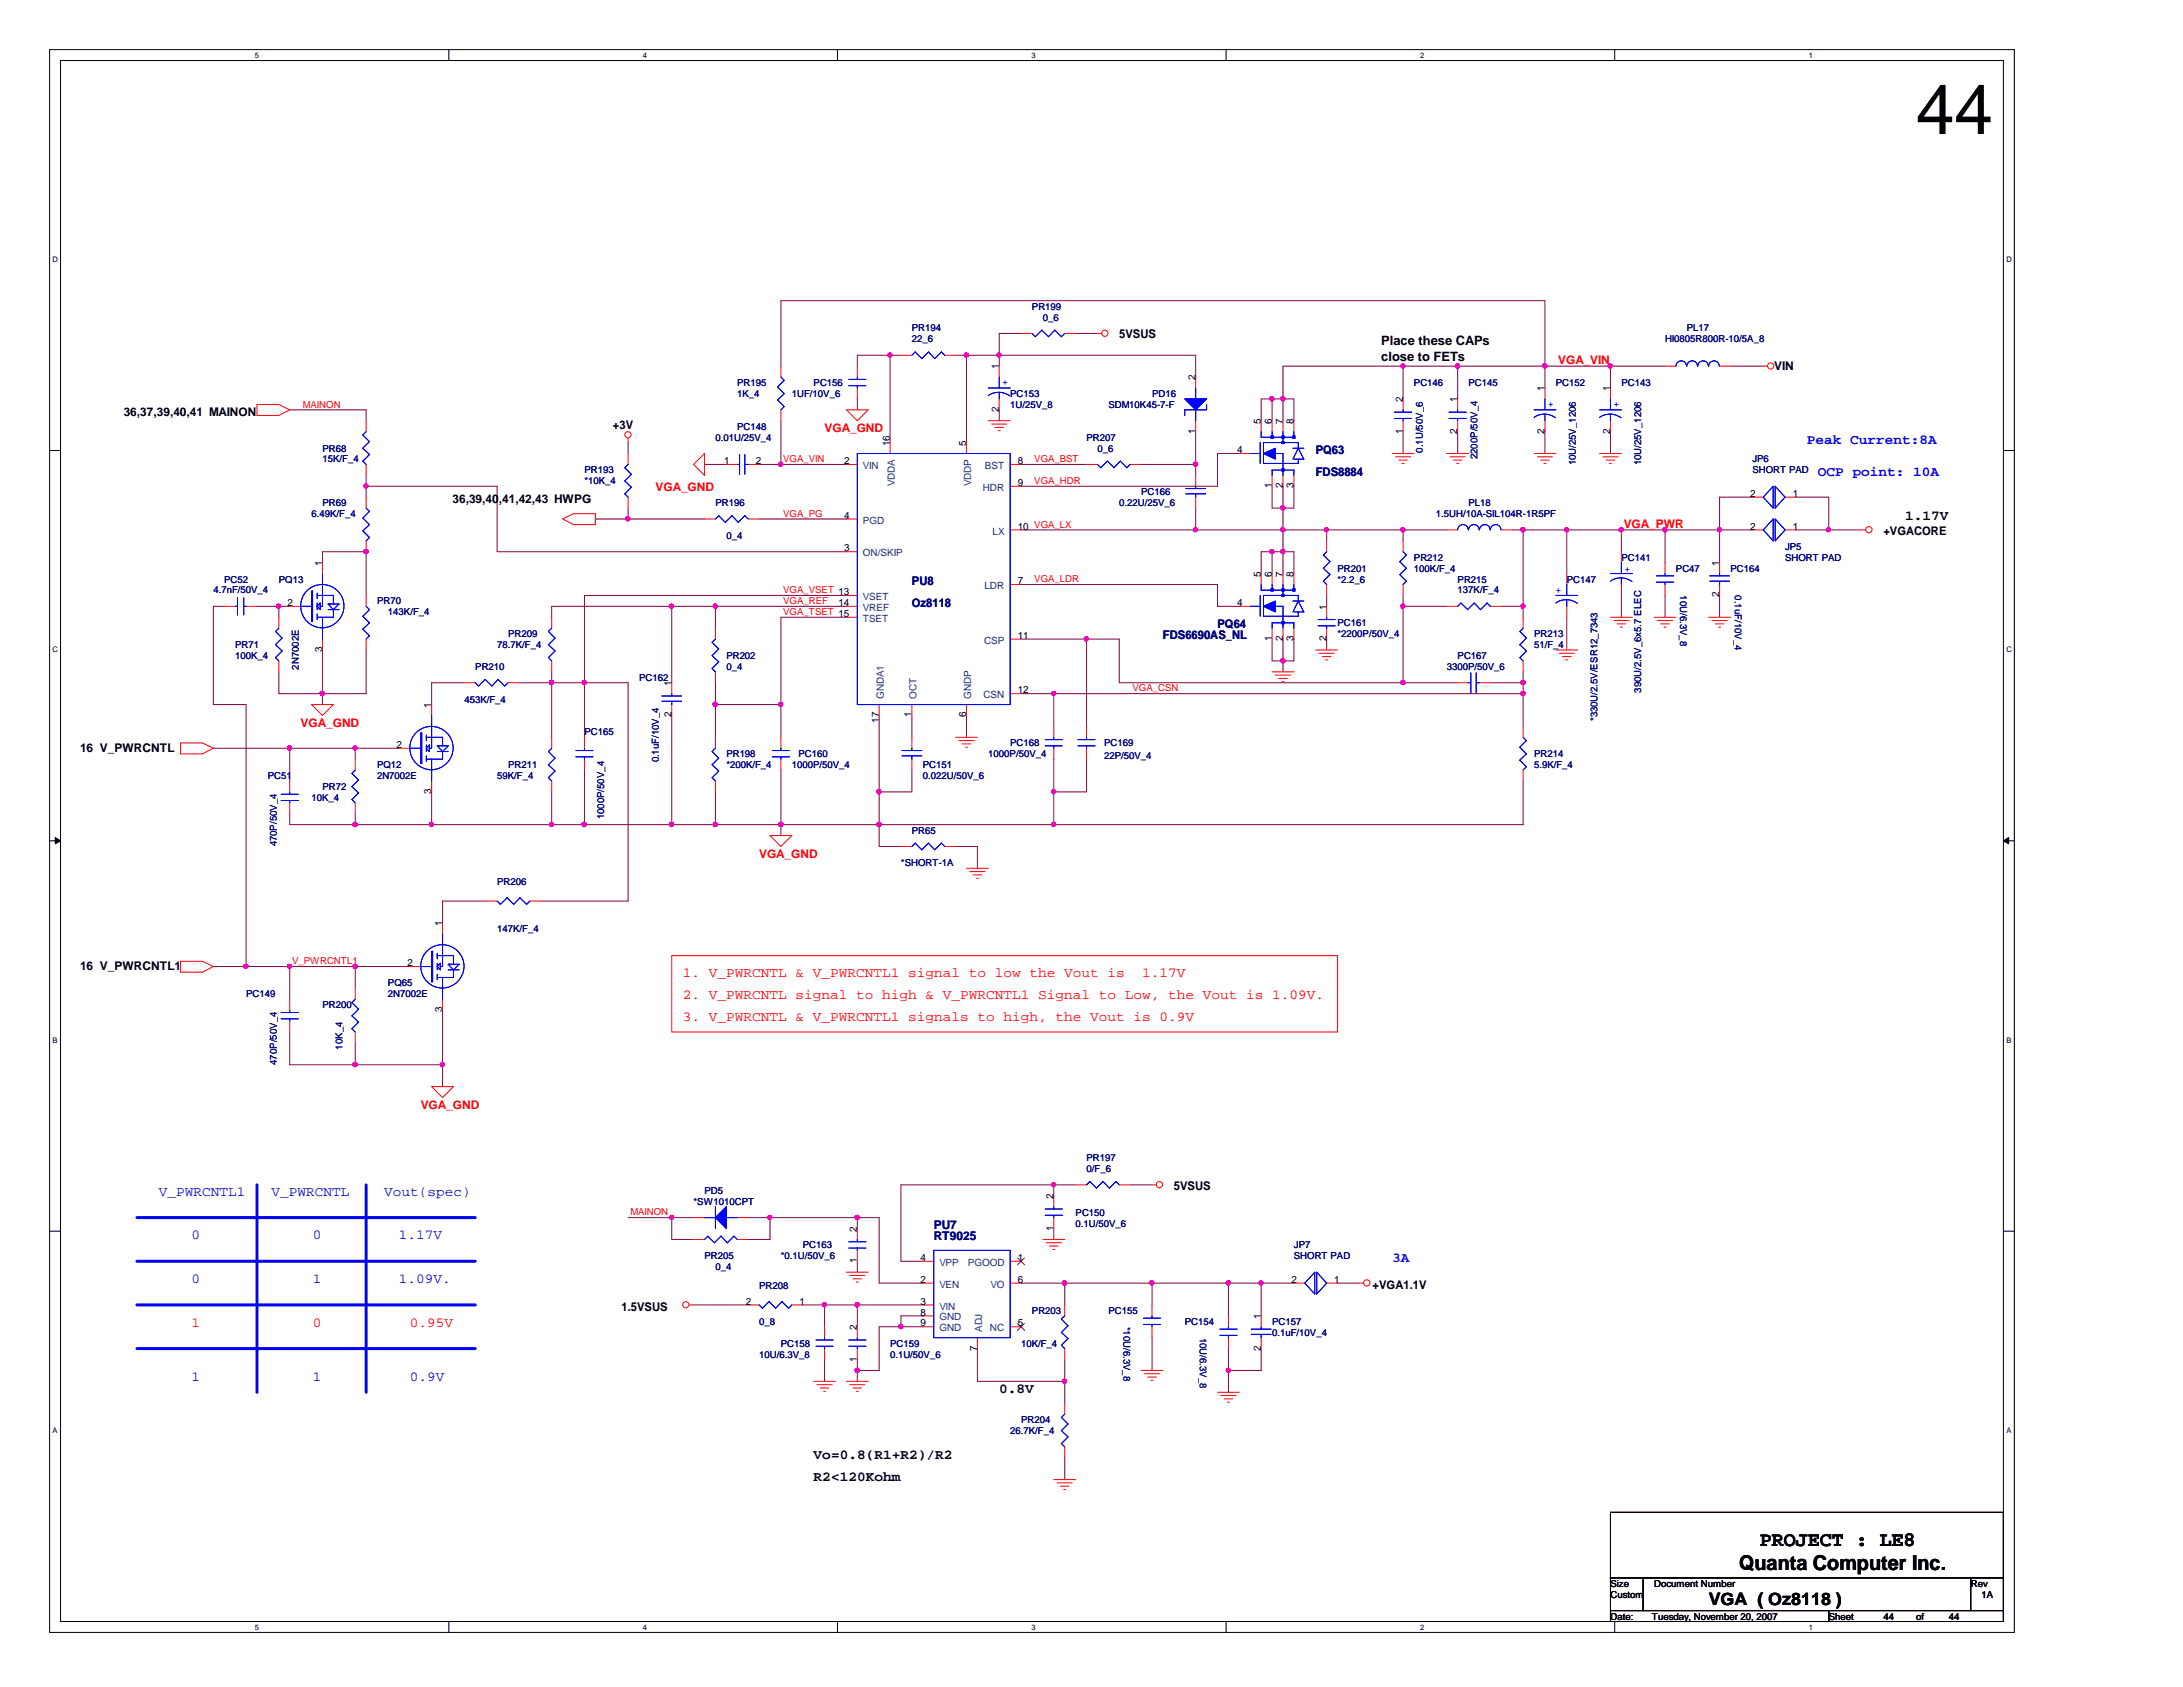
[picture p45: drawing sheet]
<svg xmlns="http://www.w3.org/2000/svg" width="279mm" height="216mm" viewBox="0 0 279 216" stroke-linecap="round" stroke-linejoin="round" font-family="sans-serif">
<defs><g id="words">
<text font-size="8.9" x="245.2" y="17.1">44</text>
<g font-size="2.6">
<text x="225.3" y="197.8">PROJECT : LE8</text>
<text x="222.6" y="200.9">Quanta Computer Inc.</text>
</g>
<text font-size="2.2" x="218.7" y="205.4">VGA ( Oz8118 )</text>
<g font-size="1.8" fill="#00f">
<text x="231.3" y="56.8">Peak Current:8A</text>
<text x="232.7" y="61">OCP point: 10A</text>
<text x="20.3" y="153">V_PWRCNTL1</text>
<text x="34.7" y="153">V_PWRCNTL</text>
<text x="49.2" y="153">Vout(spec)</text>
<text x="24.5" y="158.6">0</text>
<text x="40" y="158.6">0</text>
<text x="51.1" y="158.6">1.17V</text>
<text x="178.2" y="161.5">3A</text>
<text x="24.5" y="164.2">0</text>
<text x="40" y="164.2">1</text>
<text x="51.1" y="164.2">1.09V.</text>
<text x="24.5" y="176.8">1</text>
<text x="40" y="176.8">1</text>
<text x="52.5" y="176.8">0.9V</text>
</g>
<g font-size="1.8">
<text x="243.8" y="66.5">1.17V</text>
<text x="127.9" y="178.3">0.8V</text>
<text x="104.1" y="189.5">R2&lt;120Kohm</text>
<text x="104.1" y="186.7">Vo=0.8(R1+R2)/R2</text>
</g>
<g font-size="1.8" fill="#f00">
<text x="87.4" y="125.1">1. V_PWRCNTL &amp; V_PWRCNTL1 signal to low the Vout is</text>
<text x="146.2" y="125.1">1.17V</text>
<text x="87.4" y="127.9">2. V_PWRCNTL signal to high &amp; V_PWRCNTL1 Signal to Low, the Vout is 1.09V.</text>
<text x="87.4" y="130.7">3. V_PWRCNTL &amp; V_PWRCNTL1 signals to high, the Vout is 0.9V</text>
<text x="24.5" y="169.8">1</text>
<text x="40" y="169.8">0</text>
<text x="52.5" y="169.8">0.95V</text>
</g>
<g font-size="1.7">
<text x="176.8" y="44.2">Place these CAPs</text>
<text x="176.8" y="46.1">close to FETs</text>
</g>
<g font-size="1.5">
<text x="143.3" y="43.3">5VSUS</text>
<text x="227.1" y="47.3">VIN</text>
<text x="15.8" y="53.2">36,37,39,40,41 MAINON</text>
<text x="78.4" y="54.9">+3V</text>
<text x="57.9" y="64.4">36,39,40,41,42,43 HWPG</text>
<text x="241" y="68.4">+VGACORE</text>
<text x="10.2" y="96.2">16 V_PWRCNTL</text>
<text x="10.2" y="124.2">16 V_PWRCNTL1</text>
<text x="150.2" y="152.2">5VSUS</text>
<text x="79.5" y="167.8">1.5VSUS</text>
<text x="175.7" y="165">+VGA1.1V</text>
</g>
<g font-size="1.5" fill="#f00">
<text x="199.4" y="46.6">VGA_VIN</text>
<text x="105.5" y="55.3">VGA_GND</text>
<text x="83.9" y="62.8">VGA_GND</text>
<text x="207.8" y="67.5">VGA_PWR</text>
<text x="38.5" y="93">VGA_GND</text>
<text x="97.2" y="109.8">VGA_GND</text>
<text x="53.8" y="141.9">VGA_GND</text>
</g>
<g font-size="1.5" fill="#000080">
<text x="168.4" y="58.1">PQ63</text>
<text x="168.4" y="60.9">FDS8884</text>
<text x="116.7" y="74.8">PU8</text>
<text x="116.7" y="77.6">Oz8118</text>
<text x="148.8" y="81.8">FDS6690AS_NL</text>
<text x="155.8" y="80.4">PQ64</text>
<text x="119.5" y="157.3">PU7</text>
<text x="119.5" y="158.7">RT9025</text>
</g>
<g font-size="1.3">
<text x="127.8" y="47.3" transform="rotate(-90 127.8 47.3)">1</text>
<text x="127.8" y="52.7" transform="rotate(-90 127.8 52.7)">2</text>
<text x="153" y="48.7" transform="rotate(-90 153 48.7)">2</text>
<text x="179.5" y="51.5" transform="rotate(-90 179.5 51.5)">2</text>
<text x="186.5" y="51.5" transform="rotate(-90 186.5 51.5)">1</text>
<text x="197.7" y="50.1" transform="rotate(-90 197.7 50.1)">1</text>
<text x="206.1" y="50.1" transform="rotate(-90 206.1 50.1)">1</text>
<text x="92.7" y="59.4">1</text>
<text x="96.7" y="59.4">2</text>
<text x="108" y="59.4">2</text>
<text x="113.9" y="57.1" transform="rotate(-90 113.9 57.1)">16</text>
<text x="123.7" y="57.1" transform="rotate(-90 123.7 57.1)">5</text>
<text x="130.3" y="59.4">8</text>
<text x="153" y="55.5" transform="rotate(-90 153 55.5)">1</text>
<text x="158.3" y="58">4</text>
<text x="161.4" y="54.3" transform="rotate(-90 161.4 54.3)">5</text>
<text x="162.8" y="54.3" transform="rotate(-90 162.8 54.3)">6</text>
<text x="164.2" y="54.3" transform="rotate(-90 164.2 54.3)">7</text>
<text x="165.6" y="54.3" transform="rotate(-90 165.6 54.3)">8</text>
<text x="179.5" y="55.5" transform="rotate(-90 179.5 55.5)">1</text>
<text x="186.5" y="55.5" transform="rotate(-90 186.5 55.5)">2</text>
<text x="197.7" y="55.5" transform="rotate(-90 197.7 55.5)">2</text>
<text x="206.1" y="55.5" transform="rotate(-90 206.1 55.5)">2</text>
<text x="130.3" y="62.2">9</text>
<text x="162.8" y="62.5" transform="rotate(-90 162.8 62.5)">1</text>
<text x="164.2" y="62.5" transform="rotate(-90 164.2 62.5)">2</text>
<text x="165.6" y="62.5" transform="rotate(-90 165.6 62.5)">3</text>
<text x="224" y="63.6">2</text>
<text x="229.4" y="63.6">1</text>
<text x="108" y="70.6">3</text>
<text x="108" y="66.4">4</text>
<text x="130.3" y="67.8">10 VGA_LX</text>
<text x="224" y="67.8">2</text>
<text x="229.4" y="67.8">1</text>
<text x="36.8" y="77.6">2</text>
<text x="41.2" y="72.4" transform="rotate(-90 41.2 72.4)">1</text>
<text x="107.3" y="77.6">14</text>
<text x="130.3" y="74.8">7</text>
<text x="158.3" y="77.6">4</text>
<text x="161.4" y="73.8" transform="rotate(-90 161.4 73.8)">5</text>
<text x="162.8" y="73.8" transform="rotate(-90 162.8 73.8)">6</text>
<text x="164.2" y="73.8" transform="rotate(-90 164.2 73.8)">7</text>
<text x="165.6" y="73.8" transform="rotate(-90 165.6 73.8)">8</text>
<text x="220" y="76.5" transform="rotate(-90 220 76.5)">2</text>
<text x="220" y="72.4" transform="rotate(-90 220 72.4)">1</text>
<text x="41.2" y="83.4" transform="rotate(-90 41.2 83.4)">3</text>
<text x="130.3" y="81.7">11</text>
<text x="162.8" y="82" transform="rotate(-90 162.8 82)">1</text>
<text x="164.2" y="82" transform="rotate(-90 164.2 82)">2</text>
<text x="165.6" y="82" transform="rotate(-90 165.6 82)">3</text>
<text x="169.8" y="82" transform="rotate(-90 169.8 82)">2</text>
<text x="169.8" y="78" transform="rotate(-90 169.8 78)">1</text>
<text x="85.9" y="87.8" transform="rotate(-90 85.9 87.8)">1</text>
<text x="130.3" y="88.7">12</text>
<text x="50.8" y="95.7">2</text>
<text x="55.2" y="90.6" transform="rotate(-90 55.2 90.6)">1</text>
<text x="85.9" y="91.8" transform="rotate(-90 85.9 91.8)">2</text>
<text x="112.5" y="92.5" transform="rotate(-90 112.5 92.5)">17</text>
<text x="116.7" y="91.8" transform="rotate(-90 116.7 91.8)">1</text>
<text x="123.7" y="91.8" transform="rotate(-90 123.7 91.8)">6</text>
<text x="55.2" y="101.6" transform="rotate(-90 55.2 101.6)">3</text>
<text x="56.6" y="118.5" transform="rotate(-90 56.6 118.5)">1</text>
<text x="52.2" y="123.7">2</text>
<text x="56.6" y="129.5" transform="rotate(-90 56.6 129.5)">3</text>
<text x="134.8" y="153.5" transform="rotate(-90 134.8 153.5)">2</text>
<text x="109.7" y="161.7" transform="rotate(-90 109.7 161.7)">1</text>
<text x="109.7" y="157.6" transform="rotate(-90 109.7 157.6)">2</text>
<text x="117.8" y="161.4">4</text>
<text x="130.3" y="161.4">1</text>
<text x="134.8" y="157.5" transform="rotate(-90 134.8 157.5)">1</text>
<text x="95.5" y="167">2</text>
<text x="102.3" y="167">1</text>
<text x="117.8" y="164.2">2</text>
<text x="117.8" y="167">3</text>
<text x="130.3" y="164.2">6</text>
<text x="165.3" y="164.2">2</text>
<text x="170.8" y="164.2">1</text>
<text x="109.7" y="170.2" transform="rotate(-90 109.7 170.2)">2</text>
<text x="117.8" y="168.4">8</text>
<text x="117.8" y="169.8">9</text>
<text x="125.1" y="172.8" transform="rotate(-90 125.1 172.8)">7</text>
<text x="130.3" y="169.8">5</text>
<text x="161.4" y="172.8" transform="rotate(-90 161.4 172.8)">2</text>
<text x="161.4" y="168.8" transform="rotate(-90 161.4 168.8)">1</text>
<text x="109.7" y="174.2" transform="rotate(-90 109.7 174.2)">1</text>
</g>
<g font-size="1.3" fill="#004080">
<text x="110.4" y="60">VIN</text>
<text x="114.5" y="62.2" transform="rotate(-90 114.5 62.2)">VDDA</text>
<text x="124.3" y="62.2" transform="rotate(-90 124.3 62.2)">VDDP</text>
<text x="125.8" y="62.8">HDR</text>
<text x="126.1" y="60">BST</text>
<text x="110.4" y="71.2">ON/SKIP</text>
<text x="110.4" y="67">PGD</text>
<text x="127" y="68.4">LX</text>
<text x="110.4" y="76.8">VSET</text>
<text x="126" y="75.4">LDR</text>
<text x="110.4" y="78.2">VREF</text>
<text x="110.4" y="79.6">TSET</text>
<text x="125.9" y="82.4">CSP</text>
<text x="113.1" y="89.5" transform="rotate(-90 113.1 89.5)">GNDA1</text>
<text x="117.3" y="89.5" transform="rotate(-90 117.3 89.5)">OCT</text>
<text x="124.3" y="89.5" transform="rotate(-90 124.3 89.5)">GNDP</text>
<text x="125.9" y="89.4">CSN</text>
<text x="120.2" y="162">VPP</text>
<text x="120.2" y="164.8">VEN</text>
<text x="120.2" y="167.6">VIN</text>
<text x="123.9" y="162">PGOOD</text>
<text x="126.8" y="164.8">VO</text>
<text x="120.2" y="169">GND</text>
<text x="120.2" y="170.4">GND</text>
<text x="125.7" y="170.5" transform="rotate(-90 125.7 170.5)">ADJ</text>
<text x="126.7" y="170.4">NC</text>
</g>
<g font-size="1.2" fill="#000080">
<text x="132.1" y="39.6">PR199</text>
<text x="133.5" y="41">0_6</text>
<text x="116.7" y="42.4">PR194</text>
<text x="116.7" y="43.8">22_6</text>
<text x="213.1" y="43.8">HI0805R800R-10/5A_8</text>
<text x="215.9" y="42.4">PL17</text>
<text x="94.4" y="49.4">PR195</text>
<text x="94.4" y="50.8">1K_4</text>
<text x="101.3" y="50.8">1UF/10V_6</text>
<text x="104.1" y="49.4">PC156</text>
<text x="129.3" y="50.8">PC153</text>
<text x="129.3" y="52.2">1U/25V_8</text>
<text x="141.9" y="52.2">SDM10K45-7-F</text>
<text x="147.4" y="50.8">PD16</text>
<text x="181" y="49.4">PC146</text>
<text x="188" y="49.4">PC145</text>
<text x="199.1" y="49.4">PC152</text>
<text x="207.5" y="49.4">PC143</text>
<text x="41.3" y="57.8">PR68</text>
<text x="41.3" y="59.2">15K/F_4</text>
<text x="91.6" y="56.4">0.01U/25V_4</text>
<text x="94.4" y="55">PC148</text>
<text x="139.1" y="56.4">PR207</text>
<text x="140.5" y="57.8">0_6</text>
<text x="182.1" y="57.9" transform="rotate(-90 182.1 57.9)">0.1U/50V_6</text>
<text x="189.1" y="58.8" transform="rotate(-90 189.1 58.8)">2200P/50V_4</text>
<text x="201.7" y="59.6" transform="rotate(-90 201.7 59.6)">10U/25V_1206</text>
<text x="210.1" y="59.6" transform="rotate(-90 210.1 59.6)">10U/25V_1206</text>
<text x="224.3" y="59.2">JP6</text>
<text x="41.3" y="64.8">PR69</text>
<text x="74.8" y="60.6">PR193</text>
<text x="74.8" y="62">*10K_4</text>
<text x="91.6" y="64.8">PR196</text>
<text x="143.3" y="64.8">0.22U/25V_6</text>
<text x="146" y="63.4">PC166</text>
<text x="188" y="64.8">PL18</text>
<text x="224.3" y="60.6">SHORT PAD</text>
<text x="39.9" y="66.2">6.49K/F_4</text>
<text x="93" y="69">0_4</text>
<text x="181" y="71.8">PR212</text>
<text x="183.8" y="66.2">1.5UH/10A-SIL104R-1R5PF</text>
<text x="207.5" y="71.8">PC141</text>
<text x="228.5" y="70.4">JP5</text>
<text x="228.5" y="71.8">SHORT PAD</text>
<text x="27.3" y="75.9">4.7nF/50V_4</text>
<text x="28.7" y="74.5">PC52</text>
<text x="35.7" y="74.5">PQ13</text>
<text x="48.3" y="77.3">PR70</text>
<text x="171.2" y="73.2">PR201</text>
<text x="171.2" y="74.5">*2.2_6</text>
<text x="181" y="73.2">100K/F_4</text>
<text x="186.6" y="74.5">PR215</text>
<text x="186.6" y="75.9">137K/F_4</text>
<text x="200.5" y="74.5">PC147</text>
<text x="214.5" y="73.2">PC47</text>
<text x="215.1" y="76.2" transform="rotate(90 215.1 76.2)">10U/6.3V_8</text>
<text x="221.5" y="73.2">PC164</text>
<text x="222" y="76.2" transform="rotate(90 222 76.2)">0.1uF/10V_4</text>
<text x="30.1" y="82.9">PR71</text>
<text x="49.7" y="78.7">143K/F_4</text>
<text x="63.6" y="82.9">78.7K/F_4</text>
<text x="65" y="81.5">PR209</text>
<text x="171.2" y="80.1">PC161</text>
<text x="171.2" y="81.5">*2200P/50V_4</text>
<text x="196.3" y="81.5">PR213</text>
<text x="196.3" y="82.9">51/F_4</text>
<text x="30.1" y="84.3">100K_4</text>
<text x="38.2" y="85.7" transform="rotate(-90 38.2 85.7)">2N7002E</text>
<text x="59.4" y="89.9">453K/F_4</text>
<text x="60.8" y="85.7">PR210</text>
<text x="81.8" y="87.1">PC162</text>
<text x="93" y="84.3">PR202</text>
<text x="93" y="85.7">0_4</text>
<text x="185.2" y="85.7">3300P/50V_6</text>
<text x="186.6" y="84.3">PC167</text>
<text x="210.1" y="88.6" transform="rotate(-90 210.1 88.6)">390U/2.5V_6x5.7 ELEC</text>
<text x="74.8" y="94.1">PC165</text>
<text x="129.3" y="95.5">PC168</text>
<text x="141.3" y="95.5">PC169</text>
<text x="204.5" y="92.3" transform="rotate(-90 204.5 92.3)">*330U/2.5V/ESR12_7343</text>
<text x="34.3" y="99.7">PC51</text>
<text x="41.3" y="101.1">PR72</text>
<text x="48.3" y="98.3">PQ12</text>
<text x="48.3" y="99.7">2N7002E</text>
<text x="63.6" y="99.7">59K/F_4</text>
<text x="65" y="98.3">PR211</text>
<text x="84.3" y="97.6" transform="rotate(-90 84.3 97.6)">0.1uF/10V_4</text>
<text x="93" y="96.9">PR198</text>
<text x="93" y="98.3">*200K/F_4</text>
<text x="101.3" y="98.3">1000P/50V_4</text>
<text x="102.2" y="96.9">PC160</text>
<text x="118.1" y="98.3">PC151</text>
<text x="118.1" y="99.7">0.022U/50V_6</text>
<text x="126.5" y="96.9">1000P/50V_4</text>
<text x="141.3" y="97.2">22P/50V_4</text>
<text x="196.3" y="96.9">PR214</text>
<text x="196.3" y="98.3">5.9K/F_4</text>
<text x="39.9" y="102.5">10K_4</text>
<text x="77.3" y="104.9" transform="rotate(-90 77.3 104.9)">1000P/50V_4</text>
<text x="116.7" y="106.7">PR65</text>
<text x="35.4" y="108.3" transform="rotate(-90 35.4 108.3)">470P/50V_4</text>
<text x="63.6" y="113.2">PR206</text>
<text x="115.3" y="110.9">*SHORT-1A</text>
<text x="63.6" y="119.3">147K/F_4</text>
<text x="31.5" y="127.6">PC149</text>
<text x="41.3" y="129">PR200</text>
<text x="49.7" y="126.2">PQ65</text>
<text x="49.7" y="127.6">2N7002E</text>
<text x="35.4" y="136.3" transform="rotate(-90 35.4 136.3)">470P/50V_4</text>
<text x="43.8" y="134.3" transform="rotate(-90 43.8 134.3)">10K_4</text>
<text x="139.1" y="148.6">PR197</text>
<text x="139.1" y="150">0/F_6</text>
<text x="88.8" y="154.2">*SW1010CPT</text>
<text x="90.2" y="152.8">PD5</text>
<text x="137.7" y="155.6">PC150</text>
<text x="90.2" y="161.2">PR205</text>
<text x="99.9" y="161.2">*0.1U/50V_6</text>
<text x="102.7" y="159.8">PC163</text>
<text x="137.7" y="157">0.1U/50V_6</text>
<text x="165.6" y="159.8">JP7</text>
<text x="165.6" y="161.2">SHORT PAD</text>
<text x="91.6" y="162.6">0_4</text>
<text x="97.2" y="164.9">PR208</text>
<text x="97.2" y="169.5">0_8</text>
<text x="97.2" y="173.7">10U/6.3V_8</text>
<text x="99.9" y="172.3">PC158</text>
<text x="113.9" y="172.3">PC159</text>
<text x="113.9" y="173.7">0.1U/50V_6</text>
<text x="130.7" y="172.3">10K/F_4</text>
<text x="132.1" y="168.1">PR203</text>
<text x="141.9" y="168.1">PC155</text>
<text x="143.8" y="169.8" transform="rotate(90 143.8 169.8)">*10U/6.3V_8</text>
<text x="151.6" y="169.5">PC154</text>
<text x="153.6" y="171.2" transform="rotate(90 153.6 171.2)">10U/6.3V_8</text>
<text x="162.8" y="169.5">PC157</text>
<text x="162.8" y="170.9">0.1uF/10V_4</text>
<text x="129.3" y="183.5">26.7K/F_4</text>
<text x="130.7" y="182.1">PR204</text>
</g>
<g font-size="1.2" fill="#f00">
<text x="38.8" y="52.2">MAINON</text>
<text x="100.2" y="59.1">VGA_VIN</text>
<text x="132.4" y="59.1">VGA_BST</text>
<text x="132.4" y="61.9">VGA_HDR</text>
<text x="100.2" y="66.1">VGA_PG</text>
<text x="100.2" y="75.9">VGA_VSET 13</text>
<text x="100.2" y="77.3">VGA_REF</text>
<text x="132.4" y="74.5">VGA_LDR</text>
<text x="100.2" y="78.7">VGA_TSET 15</text>
<text x="144.9" y="88.5">VGA_CSN</text>
<text x="37.4" y="123.4">V_PWRCNTL1</text>
<text x="80.7" y="155.5">MAINON</text>
</g>
<g font-size="1.2" fill="#00f">
<text x="128.3" y="49.3">+</text>
<text x="198.2" y="52.1">+</text>
<text x="206.5" y="52.1">+</text>
<text x="199.1" y="75.9">+</text>
<text x="207.9" y="73.2">+</text>
</g>
<g font-size="1.2">
<text x="206.1" y="203.1">Size</text>
<text x="211.7" y="203.1">Document Number</text>
<text x="252.2" y="203.1">Rev</text>
<text x="206.1" y="204.5">Custom</text>
<text x="206.1" y="207.3">Date:</text>
<text x="211.4" y="207.3">Tuesday, November 20, 2007</text>
<text x="234.1" y="207.3">Sheet</text>
<text x="241" y="207.3">44</text>
<text x="245.2" y="207.3">of</text>
<text x="249.4" y="207.3">44</text>
<text x="253.6" y="204.5">1A</text>
</g>
<g font-size="1">
<text x="32.6" y="7.4">5</text>
<text x="82.3" y="7.4">4</text>
<text x="132" y="7.4">3</text>
<text x="181.8" y="7.4">2</text>
<text x="231.5" y="7.4">1</text>
<text x="6.7" y="33.6">D</text>
<text x="256.8" y="33.6">D</text>
<text x="6.7" y="83.5">C</text>
<text x="256.8" y="83.5">C</text>
<text x="6.7" y="133.4">B</text>
<text x="256.8" y="133.4">B</text>
<text x="6.7" y="183.4">A</text>
<text x="256.8" y="183.4">A</text>
<text x="32.6" y="208.6">5</text>
<text x="82.3" y="208.6">4</text>
<text x="132" y="208.6">3</text>
<text x="181.8" y="208.6">2</text>
<text x="231.5" y="208.6">1</text>
</g>
</g></defs>
<g fill="none" stroke="#000" stroke-width=".13">
<path d="M6.3 6.3h251.5v202.6h-251.5zM7.7 7.7h248.7v199.8h-248.7zM57.4 6.3v1.4M107.2 6.3v1.4M156.9 6.3v1.4M206.7 6.3v1.4M6.3 57.7h1.4M256.4 57.7h1.4M6.3 107.6h1.4M256.4 107.6h1.4M6.3 157.6h1.4M256.4 157.6h1.4"/>
<path d="M206.1 193.5h50.3v8.4h-50.3zM57.4 207.5v1.4M107.2 207.5v1.4M156.9 207.5v1.4M206.1 201.9h4.2v4.2h-4.2zM206.1 206.1h28v1.4h-28zM206.7 207.5v1.4M210.3 201.9h41.9v4.2h-41.9zM234.1 206.1h22.3v1.4h-22.3zM252.2 201.9h4.2v4.2h-4.2z"/>
</g>
<g fill="#000" stroke="#000" stroke-width=".13">
<path d="M7.1 107.2l.6 .4-.6 .4z" fill-rule="evenodd"/>
<path d="M256.4 107.6l.7-.4v.8z" fill-rule="evenodd"/>
</g>
<g fill="none" stroke="#800040" stroke-width=".13">
<path d="M37.1 52.5h9.8v1.3M80.4 56.6v1.4M90.2 59.4h2.8M97.2 59.4h11.1M99.9 46.9v-8.4h97.8v11.2M99.9 53.8v5.6M109.7 51.1v1.4M113.9 45.5v11.1M115.3 45.5h-5.6v1.4M122.3 45.5h30.7v2.8M123.7 45.5v11.1M127.9 52.5v1.3"/>
<path d="M130.7 59.4h8.4M130.7 42.7h-2.8v4.2M137.7 42.7h2.8M146 59.4h7M153 55.2v5.6M158.6 58h-2.8v4.2h-25.1M161.4 53.8v-2.7h4.2v2.7M162.8 51.1v2.7M179.6 46.9v4.2M179.6 55.2v2.8M186.6 46.9v4.2M186.6 55.2v2.8"/>
<path d="M197.7 55.2v2.8M206.1 46.9v2.8M206.1 55.2v2.8M213.1 46.9h-48.9v6.9M221.5 46.9h4.2M28.7 77.6h-1.4v12.6h4.2v33.5M32.9 77.6h4.2M35.7 77.6v1.4M41.3 72v-1.4h5.6v5.6M46.9 62.2h16.7v8.4h44.7M46.9 60.8v2.8M76.2 66.4h14"/>
<path d="M80.4 65v1.4M86 77.6v9.8M91.6 77.6v2.8M97.2 66.4h11.1M108.3 77.6h-37.7v1.4M108.3 79h-8.4v15.4M108.3 76.2h-33.5v18.2M130.7 74.8h25.1v2.8h2.8M130.7 67.8h54.5M153 65v2.8M161.4 73.4v-2.8h4.2v2.8M162.8 62.2v2.8h2.8v-2.8"/>
<path d="M162.8 70.6v2.8M164.2 62.2v11.2M169.8 67.8v1.4M169.8 76.2v1.4M179.6 67.8v1.4M179.6 76.2v11.2M179.6 77.6h5.6M192.2 77.6h2.7M193.5 67.8h30.8M194.9 67.8v11.2M200.5 67.8v5.6M200.5 79v4.2"/>
<path d="M207.5 67.8v2.8M207.5 76.2v2.8M213.1 67.8v4.2M213.1 76.2v2.8M220.1 76.2v2.8M224.3 63.6h-4.2v8.4M229.9 67.8h8.4M229.9 63.6h4.2v4.2M27.3 95.8h23.8M37.1 95.8v4.1M41.3 83.2v7M45.5 95.8v1.4"/>
<path d="M46.9 83.2v5.6h-11.2v-2.8M59.4 87.4h-4.2v2.8M66.4 87.4h14v27.9h-11.2M70.6 86v8.4M74.8 98.6v6.9M86 91.6v13.9M91.6 90.2h8.3M91.6 87.4v7M99.9 98.6v8.3M112.5 91.6v16.7h2.8M116.7 91.6v2.8M116.7 98.6v2.7h-4.2"/>
<path d="M123.7 91.6v2.8M130.7 81.8h12.6v5.6h43.3M130.7 88.8h64.2M134.9 88.8v4.2M134.9 97.2v8.3M139.1 81.8v11.2M139.1 97.2v4.1h-4.2M162.8 81.8v2.8h2.8v-2.8M164.2 81.8v4.2M169.8 81.8v1.4M190.8 87.4h4.1M194.9 86v7"/>
<path d="M194.9 99.9v5.6h-157.8v-1.4M45.5 104.1v1.4M55.2 101.3v4.2M62.2 115.3h-5.6v2.8M70.6 101.3v4.2M91.6 101.3v4.2M122.3 108.3h2.8v2.8M27.3 123.7h25.2M37.1 123.7v4.2M37.1 132.1v4.2h19.5M45.5 123.7v2.8M45.5 133.5v2.8"/>
<path d="M56.6 129.3v9.8M80.4 155.8h8.4M86 155.8v2.8h2.8M95.8 155.8h16.7v8.4h5.6M98.6 155.8v2.8h-2.8M109.7 155.8v1.4M134.9 151.6v1.4M134.9 157.2v1.4M137.7 151.6h-22.4v9.8h2.8M144.7 151.6h2.7M88.8 167h7M102.7 167h15.4"/>
<path d="M105.5 167v2.8M105.5 174v2.8M109.7 161.4v1.4M109.7 167v2.8M109.7 174v2.8M118.1 168.4h-2.8v1.4M118.1 169.8h-5.6v5.6h-2.8M125.1 172.6v4.2h11.2M130.7 164.2h34.9M136.3 164.2v2.8M136.3 174v5.6M147.4 164.2v2.8"/>
<path d="M147.4 171.2v4.2M157.2 164.2v4.2M157.2 172.6v5.6M161.4 164.2v4.2M161.4 172.6v2.8h-4.2M171.2 164.2h2.8M136.3 186.6v2.8"/>
</g>
<g fill="#f0f" stroke="#f0f" stroke-width=".13">
<circle cx="179.5" cy="77.6" r=".29"/>
<circle cx="179.5" cy="87.3" r=".29"/>
<circle cx="164.2" cy="65" r=".29"/>
<circle cx="206.1" cy="46.8" r=".29"/>
<circle cx="179.5" cy="46.8" r=".29"/>
<circle cx="186.5" cy="46.8" r=".29"/>
<circle cx="197.7" cy="46.8" r=".29"/>
<circle cx="127.9" cy="45.4" r=".29"/>
<circle cx="153" cy="67.8" r=".29"/>
<circle cx="99.9" cy="59.4" r=".29"/>
<circle cx="139" cy="81.8" r=".29"/>
<circle cx="99.9" cy="90.1" r=".29"/>
<circle cx="74.8" cy="87.3" r=".29"/>
<circle cx="91.5" cy="90.1" r=".29"/>
<circle cx="80.4" cy="66.4" r=".29"/>
<circle cx="113.9" cy="45.4" r=".29"/>
<circle cx="85.9" cy="77.6" r=".29"/>
<circle cx="91.5" cy="77.6" r=".29"/>
<circle cx="134.8" cy="88.7" r=".29"/>
<circle cx="194.9" cy="88.7" r=".29"/>
<circle cx="169.8" cy="67.8" r=".29"/>
<circle cx="164.2" cy="67.8" r=".29"/>
<circle cx="179.5" cy="67.8" r=".29"/>
<circle cx="153" cy="59.4" r=".29"/>
<circle cx="123.7" cy="45.4" r=".29"/>
<circle cx="70.6" cy="87.3" r=".29"/>
<circle cx="162.8" cy="51" r=".29"/>
<circle cx="164.2" cy="51" r=".29"/>
<circle cx="162.8" cy="70.6" r=".29"/>
<circle cx="164.2" cy="70.6" r=".29"/>
<circle cx="98.5" cy="155.8" r=".29"/>
<circle cx="109.7" cy="155.8" r=".29"/>
<circle cx="161.4" cy="164.2" r=".29"/>
<circle cx="136.2" cy="176.8" r=".29"/>
<circle cx="136.2" cy="164.2" r=".29"/>
<circle cx="105.5" cy="167" r=".29"/>
<circle cx="134.8" cy="151.6" r=".29"/>
<circle cx="147.4" cy="164.2" r=".29"/>
<circle cx="157.2" cy="164.2" r=".29"/>
<circle cx="157.2" cy="175.4" r=".29"/>
<circle cx="194.9" cy="87.3" r=".29"/>
<circle cx="109.7" cy="167" r=".29"/>
<circle cx="45.4" cy="123.7" r=".29"/>
<circle cx="31.5" cy="123.7" r=".29"/>
<circle cx="37.1" cy="123.7" r=".29"/>
<circle cx="45.4" cy="95.7" r=".29"/>
<circle cx="37.1" cy="95.7" r=".29"/>
<circle cx="99.9" cy="105.5" r=".29"/>
<circle cx="56.6" cy="136.2" r=".29"/>
<circle cx="112.5" cy="105.5" r=".29"/>
<circle cx="85.9" cy="105.5" r=".29"/>
<circle cx="91.5" cy="105.5" r=".29"/>
<circle cx="46.8" cy="62.2" r=".29"/>
<circle cx="74.8" cy="105.5" r=".29"/>
<circle cx="45.4" cy="105.5" r=".29"/>
<circle cx="46.8" cy="70.6" r=".29"/>
<circle cx="41.2" cy="88.7" r=".29"/>
<circle cx="55.2" cy="105.5" r=".29"/>
<circle cx="70.6" cy="105.5" r=".29"/>
<circle cx="85.9" cy="155.8" r=".29"/>
<circle cx="134.8" cy="105.5" r=".29"/>
<circle cx="112.5" cy="101.3" r=".29"/>
<circle cx="45.4" cy="136.2" r=".29"/>
<circle cx="134.8" cy="101.3" r=".29"/>
<circle cx="35.7" cy="77.6" r=".29"/>
<circle cx="200.5" cy="67.8" r=".29"/>
<circle cx="194.9" cy="77.6" r=".29"/>
<circle cx="194.9" cy="67.8" r=".29"/>
<circle cx="234" cy="67.8" r=".29"/>
<circle cx="207.5" cy="67.8" r=".29"/>
<circle cx="213.1" cy="67.8" r=".29"/>
<circle cx="220.1" cy="67.8" r=".29"/>
<circle cx="115.3" cy="169.8" r=".29"/>
<circle cx="109.7" cy="175.4" r=".29"/>
<circle cx="164.2" cy="84.6" r=".29"/>
</g>
<g fill="none" stroke="#f00" stroke-width=".13">
<path d="M32.9 51.8h2.8l1.4 .7-1.4 .7h-2.8zM46.9 53.8v1.4M46.9 59.4v1.4M80.4 56.1v.5M80.4 58v1.4M90.2 58v2.8l-1.4-1.4zM93 59.4h1.4M95.8 59.4h1.4M99.9 46.9v1.4M99.9 52.5v1.3M108.3 52.5h2.8l-1.4 1.3zM108.3 59.4h1.4"/>
<path d="M109.7 46.9v1.4M109.7 49.7v1.4M113.9 56.6v1.4M115.3 45.5h1.4M120.9 45.5h1.4M123.7 56.6v1.4M126.5 53.8h2.8M126.9 54.3h2M127.3 54.7h1.1M127.8 55.1h.2M127.9 46.9v1.4M127.9 51.1v1.4"/>
<path d="M129.3 59.4h1.4M130.7 42.7h1.4M136.3 42.7h1.4M139.1 59.4h1.4M140.5 42.7h.5M144.7 59.4h1.3M153 48.3v1.4M153 53.8v1.4M158.6 58h1.4M161.4 53.8v1.4M162.8 53.8v1.4M164.2 53.8v1.4"/>
<path d="M165.6 53.8v1.4M178.2 58h2.8M178.6 58.5h2M179 58.9h1.1M179.5 59.3h.2M179.6 51.1v1.4M179.6 53.8v1.4M185.2 58h2.8M185.6 58.5h1.9M186 58.9h1.1M186.4 59.3h.3M186.6 51.1v1.4"/>
<path d="M186.6 53.8v1.4M196.3 58h2.8M196.8 58.5h1.9M197.2 58.9h1.1M197.6 59.3h.3M197.7 49.7v1.4M197.7 53.8v1.4M204.7 58h2.8M205.1 58.5h2M205.6 58.9h1.1M206 59.3h.2M206.1 49.7v1.4"/>
<path d="M206.1 53.8v1.4M213.1 46.9h1.4M220.1 46.9h1.4M225.7 46.9h.5M28.7 77.6h1.4M31.5 77.6h1.4M35.7 79v1.4M37.1 77.6h1.4M41.3 72v1.4M46.9 63.6v1.4M46.9 69.2v1.4M46.9 76.2v1.4"/>
<path d="M70.6 79v1.4M72 66.4l1.4-.7h2.8v1.4h-2.8zM80.4 63.6v1.4M90.2 66.4h1.4M95.8 66.4h1.4M108.3 79h1.4M108.3 77.6h1.4M108.3 70.6h1.4M108.3 66.4h1.4M108.3 76.2h1.4M129.3 67.8h1.4M129.3 74.8h1.4"/>
<path d="M129.3 62.2h1.4M153 60.8v1.4M153 63.6v1.4M158.6 77.6h1.4M161.4 73.4v1.4M162.8 60.8v1.4M162.8 73.4v1.4M164.2 60.8v1.4M164.2 73.4v1.4M165.6 60.8v1.4M165.6 73.4v1.4M169.8 69.2v1.4"/>
<path d="M169.8 74.8v1.4M169.8 77.6v1.4M179.6 69.2v1.4M179.6 74.8v1.4M185.2 67.8h1.4M185.2 77.6h1.4M190.8 77.6h1.4M192.2 67.8h1.3M194.9 79v1.4M200.5 73.4v1.4M200.5 77.6v1.4M206.1 79h2.8"/>
<path d="M206.5 79.4h2M207 79.8h1.1M207.5 70.6v1.4M207.5 74.8v1.4M211.7 79h2.8M212.1 79.4h2M212.6 79.8h1.1M213.1 72v1.4M213.1 74.8v1.4M218.7 79h2.8M219.1 79.4h2M219.5 79.8h1.1"/>
<path d="M220.1 72v1.4M220.1 74.8v1.4M224.3 67.8h1.4M224.3 63.6h1.4M228.5 67.8h1.4M228.5 63.6h1.4M238.3 67.8h.5M23.1 95.1h2.8l1.4 .7-1.4 .7h-2.8zM35.7 84.6v1.4M37.1 99.9v1.4M39.9 90.2h2.8l-1.4 1.4zM41.3 81.8v1.4"/>
<path d="M45.5 97.2v1.4M46.9 81.8v1.4M51.1 95.8h1.4M55.2 90.2v1.4M55.2 99.9v1.4M59.4 87.4h1.4M65 87.4h1.4M70.6 84.6v1.4M70.6 94.4v1.4M70.6 99.9v1.4M74.8 94.4v1.4M74.8 97.2v1.4"/>
<path d="M86 87.4v1.4M86 90.2v1.4M91.6 80.4v1.4M91.6 86v1.4M91.6 94.4v1.4M91.6 99.9v1.4M99.9 94.4v1.4M99.9 97.2v1.4M112.5 90.2v1.4M116.7 90.2v1.4M116.7 94.4v1.4M116.7 97.2v1.4"/>
<path d="M122.3 94.4h2.8M122.7 94.8h2M123.1 95.2h1.1M123.6 95.6h.2M123.7 90.2v1.4M129.3 81.8h1.4M129.3 88.8h1.4M134.9 93v1.4M134.9 95.8v1.4M139.1 93v1.4M139.1 95.8v1.4M162.8 86h2.8"/>
<path d="M162.8 80.4v1.4M163.2 86.4h2M163.7 86.8h1.1M164.1 87.2h.2M164.2 80.4v1.4M165.6 80.4v1.4M168.4 83.2h2.8M168.8 83.6h2M169.2 84h1.1M169.7 84.5h.2M169.8 80.4v1.4M186.6 87.4h1.4"/>
<path d="M189.4 87.4h1.4M194.9 84.6v1.4M194.9 93v1.4M194.9 98.6v1.3M199.1 83.2h2.8M199.6 83.6h1.9M200 84h1.1M200.4 84.5h.3M207.4 80.3h.2M213 80.3h.2M220 80.3h.2M37.1 102.7v1.4"/>
<path d="M45.5 102.7v1.4M56.6 118.1v1.4M62.2 115.3h1.4M67.8 115.3h1.4M98.6 106.9h2.7l-1.4 1.4zM115.3 108.3h1.4M120.9 108.3h1.4M123.7 111.1h2.8M124.1 111.5h2M124.5 112h1.1M125 112.4h.2M23.1 123h2.8l1.4 .7-1.4 .7h-2.8z"/>
<path d="M37.1 127.9v1.4M37.1 130.7v1.4M45.5 126.5v1.4M45.5 132.1v1.4M52.5 123.7h1.3M55.2 139.1h2.8l-1.4 1.4zM56.6 127.9v1.4M86 122.3h85.2v9.8h-85.2zM88.8 158.6h1.4M88.8 155.8h1.4M94.4 158.6h1.4M94.4 155.8h1.4"/>
<path d="M109.7 157.2v1.4M133.5 158.6h2.8M133.9 159h1.9M134.3 159.5h1.1M134.7 159.9h.3M134.9 153v1.4M134.9 155.8v1.4M137.7 151.6h1.4M143.3 151.6h1.4M147.4 151.6h.6M88.2 167h.6M95.8 167h1.4"/>
<path d="M101.3 167h1.4M104.1 176.8h2.8M104.6 177.2h1.9M105 177.6h1.1M105.4 178.1h.3M105.5 169.8v1.4M105.5 172.6v1.4M108.3 176.8h2.8M108.3 162.8h2.8M108.8 177.2h1.9M108.8 163.2h1.9M109.2 177.6h1.1"/>
<path d="M109.2 163.7h1.1M109.6 178.1h.3M109.6 164.1h.3M109.7 160v1.4M109.7 169.8v1.4M109.7 172.6v1.4M118.1 164.2h1.4M118.1 167h1.4M118.1 161.4h1.4M118.1 169.8h1.4M118.1 168.4h1.4M125.1 171.2v1.4"/>
<path d="M129.3 164.2h1.4M129.3 161.4h1.4M129.3 169.8h1.4M136.3 167v1.4M136.3 172.6v1.4M136.3 179.6v1.4M146 175.4h2.8M146.5 175.8h1.9M146.9 176.2h1.1M147.3 176.7h.3M147.4 167v1.4M147.4 169.8v1.4"/>
<path d="M155.8 178.2h2.8M156.3 178.6h1.9M156.7 179h1.1M157.1 179.5h.3M157.2 168.4v1.4M157.2 171.2v1.4M161.4 168.4v1.4M161.4 171.2v1.4M165.6 164.2h1.4M169.8 164.2h1.4M174 164.2h.5M134.9 189.4h2.8"/>
<path d="M135.3 189.8h1.9M135.7 190.2h1.1M136.1 190.6h.3M136.3 185.2v1.4"/>
<circle cx="80.4" cy="55.6" r=".4"/>
<circle cx="141.4" cy="42.6" r=".4"/>
<circle cx="226.6" cy="46.8" r=".4"/>
<circle cx="239.2" cy="67.8" r=".4"/>
<circle cx="148.4" cy="151.6" r=".4"/>
<circle cx="87.8" cy="167" r=".4"/>
<circle cx="174.9" cy="164.2" r=".4"/>
</g>
<path d="M17.5 155.8h43.3M32.9 151.6v26.6M46.9 151.6v26.6M17.5 161.4h43.3M17.5 167h43.3M17.5 172.6h43.3" fill="none" stroke="#00f" stroke-width=".38"/>
<g fill="#00f" stroke="#00f" stroke-width=".13">
<path d="M161.7 58l1.5-.6v1.4z" fill-rule="evenodd"/>
<path d="M161.7 58l1.5-.6v1.4z" fill-rule="evenodd"/>
<path d="M93 154.4v2.8l-1.4-1.4z" fill-rule="evenodd"/>
<path d="M93 154.4v2.8l-1.4-1.4z" fill-rule="evenodd"/>
<path d="M151.6 51.1h2.8l-1.4 1.4z" fill-rule="evenodd"/>
<path d="M151.6 51.1h2.8l-1.4 1.4z" fill-rule="evenodd"/>
<path d="M161.7 77.6l1.5-.7v1.4z" fill-rule="evenodd"/>
<path d="M161.7 77.6l1.5-.7v1.4z" fill-rule="evenodd"/>
</g>
<g fill="none" stroke="#00f" stroke-width=".13">
<path d="M46.9 55.2l-.5 .5 .9 .8-.9 .9 .9 .8-.9 .8 .5 .4M80.4 59.4l-.4 .5 .8 .8-.8 .9 .8 .8-.8 .8 .4 .4M94.4 59.4h.3M94.7 58.2v2.5M95.3 59.4h.5M95.3 58.2v2.5M99.9 48.3l.5 .4-.9 .8 .9 .9-.9 .8 .9 .8-.5 .5M108.6 48.6h2.2M108.6 49.4h2.2M109.7 58h19.6v32.2h-19.6zM109.7 48.3v.3M109.7 49.4v.3"/>
<path d="M116.7 45.5l.4-.5 .9 .9 .8-.9 .8 .9 .9-.9 .4 .5M126.5 49.7h2.8M127.9 50.2a2.38 2.38 0 0 1 1.3 .5M127.9 50.2h-.1a2.15 2.15 0 0 0-1.3 .4M127.9 48.3v1.4M127.9 50.2v.9M132.1 42.7l.4 .4 .8-.9 .9 .9 .8-.9 .8 .9 .5-.4M140.5 59.4l.4 .5 .8-.9 .9 .9 .8-.9 .8 .9 .5-.5M153 49.7v1.4M153 52.5v1.3M154.4 51.8v.7h-2.8v.7M160 58h1.3"/>
<path d="M161.3 56.6v2.7M161.4 55.2v.8h4.2v-.8M162.7 55.8h.2v.3h-.2zM162.8 55.2v.8M163.2 58h1v2.8M164.1 55.8h.2v.3h-.2zM164.1 56.5h.2v.3h-.2zM164.1 60h.2v.3h-.2zM164.2 55.2v1.4M165.5 55.8h.2v.3h-.2zM165.5 57.4h1.4M166.2 57.4v-.8h-4.5v2.7h4.5v-.5"/>
<path d="M166.2 57.4l.7 1.4h-1.3M166.2 57.4l-.7 1.4M178.5 52.7h2.2M178.5 53.6h2.2M179.6 52.5v.2M179.6 53.6v.2M185.5 52.7h2.2M185.5 53.6h2.2M186.6 52.5v.2M186.6 53.6v.2M196.3 52.5h2.8M197.7 53a2.38 2.38 0 0 1 1.4 .5"/>
<path d="M197.7 53a2.15 2.15 0 0 0-1.4 .4M197.7 51.1v1.4M197.7 53v.8M204.7 52.5h2.8M206.1 53a2.38 2.38 0 0 1 1.4 .5M206.1 53a2.15 2.15 0 0 0-1.4 .4M206.1 51.1v1.4M206.1 53v.8M214.5 46.9a.68 .68 0 0 1 .7-.7 .68 .68 0 0 1 .7 .7M215.9 46.9a.68 .68 0 0 1 .7-.7 .68 .68 0 0 1 .7 .7M217.3 46.9a.68 .68 0 0 1 .7-.7 .68 .68 0 0 1 .7 .7M218.7 46.9a.68 .68 0 0 1 .7-.7 .68 .68 0 0 1 .6 .7"/>
<path d="M30.1 77.6h.3M30.4 76.5v2.2M31.2 77.6h.3M31.2 76.5v2.2M38.5 77.6h1.4M39.9 75.6h.1v3.9h-.1zM40.6 76.2h2.1v1.1M40.6 75.9v.7M40.6 77.2v.8M40.6 78.6v.7M40.9 77.3l.1-.1v.8l-.4-.4zM41.3 73.4v4.2h-.3"/>
<path d="M41.3 79v2.8M42 77.3h1.4l-.7 .7zM42 78h1.4M42.7 78v1h-2.1M46.9 65l.4 .4-.9 .9 .9 .8-.9 .8 .9 .9-.4 .4M46.9 77.6l.4 .4-.9 .9 .9 .8-.9 .8 .9 .9-.4 .4M91.6 66.4l.4-.4 .8 .8 .9-.8 .8 .8 .8-.8 .5 .4M151.8 63.2h2.5M151.8 62.5h2.5M153 62.2v.3M153 63.2v.4M160 77.6h1.3"/>
<path d="M161.3 76.2v2.7M161.4 74.8v.7h4.2v-.7M162.7 75.4h.2v.2h-.2zM162.8 60.8v-.6h2.8v.6M162.8 74.8v.7M163.2 77.6h1v2.8M164.1 75.4h.2v.2h-.2zM164.1 76.1h.2v.2h-.2zM164.1 79.5h.2v.3h-.2zM164.2 74.8v1.4M165.5 75.4h.2v.2h-.2zM165.5 76.9h1.4"/>
<path d="M166.2 76.9v-.7h-4.5v2.7h4.5v-.6M166.2 76.9l.7 1.4h-1.3M166.2 76.9l-.7 1.4M168.7 79.3h2.2M169.8 79v.3M169.8 70.6l-.4 .4 .8 .9-.8 .8 .8 .8-.8 .9 .4 .4M179.6 70.6l.4 .4-.8 .9 .8 .8-.8 .8 .8 .9-.4 .4M186.6 67.8a.68 .68 0 0 1 .6-.7 .68 .68 0 0 1 .7 .7M186.6 77.6l.4-.4 .8 .8 .9-.8 .8 .8 .8-.8 .5 .4M188 67.8a.68 .68 0 0 1 .6-.7 .68 .68 0 0 1 .7 .7M189.4 67.8a.68 .68 0 0 1 .6-.7 .68 .68 0 0 1 .7 .7M190.8 67.8a.68 .68 0 0 1 .6-.7 .68 .68 0 0 1 .7 .7"/>
<path d="M199.1 76.2h2.8M200.5 76.8a2.15 2.15 0 0 0-1.4 .4M200.5 76.8a2.38 2.38 0 0 1 1.4 .4M200.5 74.8v1.4M200.5 76.8v.8M206.1 73.4h2.8M207.5 74a2.38 2.38 0 0 1 1.4 .4M207.5 74a2.15 2.15 0 0 0-1.4 .4M207.5 72v1.4M207.5 74v.8M212 73.7h2.2M212 74.5h2.2"/>
<path d="M213.1 73.4v.3M213.1 74.5v.3M218.8 73.7h2.6M218.8 74.4h2.6M220.1 73.4v.3M220.1 74.4v.4M226.9 62.2v2.8l-1.2-1.4zM226.9 66.4v2.8l-1.2-1.4zM227.2 62.2l1.3 1.4-1.3 1.4zM227.2 66.4l1.3 1.4-1.3 1.4zM35.7 80.4l-.4 .4 .8 .9-.8 .8 .8 .8-.8 .9 .4 .4M45.5 98.6l-.5 .4 .9 .8-.9 .9 .9 .8-.9 .8 .5 .4"/>
<path d="M52.5 95.8h1.3M53.8 93.8h.2v3.9h-.2zM54.6 94.4h2v1.1M54.6 94.1v.7M54.6 95.3v.9M54.6 96.7v.8M54.9 95.3v.9l-.3-.4zM55.2 91.6v4.2h-.3M55.2 97.2v2.7M56 95.5h1.4l-.8 .7zM56 96.2h1.4M56.6 96.2v1h-2"/>
<path d="M60.8 87.4l.5 .4 .8-.8 .8 .8 .9-.8 .8 .8 .4-.4M70.6 95.8l-.4 .4 .8 .8-.8 .9 .8 .8-.8 .8 .4 .4M70.6 80.4l-.4 .4 .8 .9-.8 .8 .8 .8-.8 .9 .4 .4M73.7 96.1h2.2M73.7 96.9h2.2M74.8 95.8v.3M74.8 96.9v.3M84.7 89.7h2.5M84.7 89.1h2.5M86 88.8v.3M86 89.7v.5M91.6 81.8l-.5 .4 .9 .9-.9 .8 .9 .8-.9 .9 .5 .4"/>
<path d="M91.6 95.8l-.5 .4 .9 .8-.9 .9 .9 .8-.9 .8 .5 .4M98.8 96.1h2.2M98.8 96.9h2.2M99.9 95.8v.3M99.9 96.9v.3M115.4 96.7h2.6M115.4 96.1h2.6M116.7 95.8v.3M116.7 96.7v.5M133.8 94.7h2.2M133.8 95.5h2.2M134.9 94.4v.3"/>
<path d="M134.9 95.5v.3M138 94.7h2.2M138 95.5h2.2M139.1 94.4v.3M139.1 95.5v.3M162.8 80.4v-.7h2.8v.7M168.7 80.1h2.2M169.8 80.1v.3M188 87.4h.3M188.3 86.1v2.5M188.9 87.4h.5M188.9 86.1v2.5"/>
<path d="M194.9 94.4l.5 .4-.9 .8 .9 .9-.9 .8 .9 .8-.5 .5M194.9 80.4l-.4 .4 .9 .9-.9 .8 .9 .8-.9 .9 .4 .4M36 101.6h2.2M36 102.4h2.2M37.1 101.3v.3M37.1 102.4v.3M56.6 119.5v4.2h-.3M63.6 115.3l.5 .4 .8-.8 .8 .8 .8-.8 .9 .8 .4-.4M116.7 108.3l.4-.4 .9 .9 .8-.9 .8 .9 .9-.9 .4 .4M36 129.6h2.2M36 130.4h2.2M37.1 129.3v.3"/>
<path d="M37.1 130.4v.3M45.5 127.9l-.5 .4 .9 .9-.9 .8 .9 .8-.9 .9 .5 .4M53.8 123.7h1.4M55.2 121.8h.2v3.8h-.2zM56 122.3h2v1.1M56 122v.7M56 123.3v.8M56 124.7v.7M56.2 123.4l.1-.1v.8l-.3-.4zM56.6 125.1v2.8M57.4 123.4h1.4l-.8 .7zM57.4 124.1h1.4"/>
<path d="M58 124.1v1h-2M90.2 155.8h1.4M90.2 158.6l.4-.4 .8 .8 .9-.8 .8 .8 .8-.8 .5 .4M91.6 154.4v2.8M93 155.8h1.4M108.6 158.9h2.2M108.6 159.7h2.2M109.7 158.6v.3M109.7 159.7v.3M133.8 154.7h2.2M133.8 155.5h2.2M134.9 154.4v.3"/>
<path d="M134.9 155.5v.3M139.1 151.6l.4-.4 .8 .9 .9-.9 .8 .9 .8-.9 .5 .4M97.2 167l.4 .4 .8-.8 .9 .8 .8-.8 .8 .8 .4-.4M104.4 171.5h2.2M104.4 172.3h2.2M105.5 171.2v.3M105.5 172.3v.3M108.6 171.5h2.2M108.6 172.3h2.2M109.7 171.2v.3M109.7 172.3v.3M119.5 160h9.8v11.2h-9.8z"/>
<path d="M136.3 168.4l-.5 .4 .9 .9-.9 .8 .9 .8-.9 .9 .5 .4M146.3 168.7h2.2M146.3 169.5h2.2M147.4 168.4v.3M147.4 169.5v.3M156.1 170.1h2.2M156.1 170.9h2.2M157.2 169.8v.3M157.2 170.9v.3M160.1 170.8h2.6M160.1 170.1h2.6M161.4 169.8v.3"/>
<path d="M161.4 170.8v.4M168.3 162.8v2.8l-1.3-1.4zM168.5 162.8l1.3 1.4-1.3 1.4zM136.3 181l-.5 .4 .9 .8-.9 .9 .9 .8-.9 .8 .5 .5"/>
<circle cx="41.3" cy="77.6" r="2.77"/>
<circle cx="55.2" cy="95.7" r="2.77"/>
<circle cx="56.6" cy="123.7" r="2.77"/>
</g>
<path d="M130.3 161l.8 .9M130.3 169.4l.8 .9M131.1 161l-.9 .9M131.1 169.4l-.9 .9" fill="none" stroke="#804000" stroke-width=".13"/>
<use href="#words"/>
</svg>
